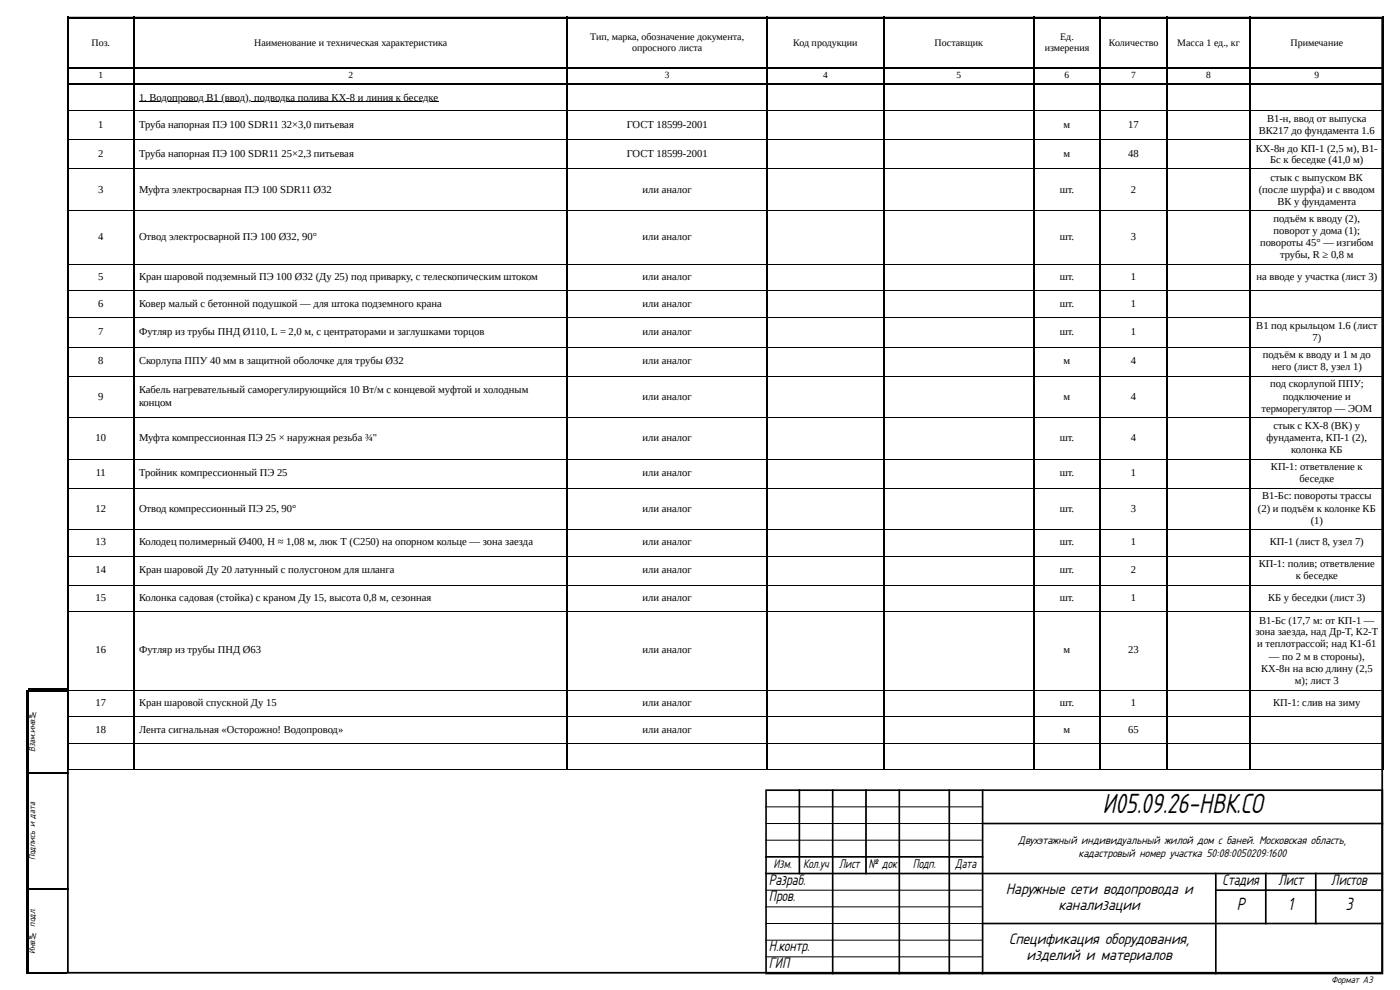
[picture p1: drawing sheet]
<svg xmlns="http://www.w3.org/2000/svg" width="420mm" height="297mm" viewBox="0 0 420 297" stroke-linecap="round" stroke-linejoin="round" font-family="sans-serif">
<defs><g id="words">
<text font-size="8" x="330.9" y="243.8">И05.09.26-НВК.СО</text>
<g font-size="5.1">
<text x="371.2" y="273.1">Р</text>
<text x="386.7" y="273.1">1</text>
<text x="403.9" y="273.1">3</text>
</g>
<g font-size="4.4">
<text x="230.7" y="265.4">Разраб.</text>
<text x="301.8" y="268.1">Наружные сети водопровода и</text>
<text x="366.9" y="265.4">Стадия</text>
<text x="383.7" y="265.4">Лист</text>
<text x="399.5" y="265.4">Листов</text>
<text x="230.7" y="270.4">Пров.</text>
<text x="317.7" y="273.1">канализации</text>
<text x="230.7" y="285.4">Н.контр.</text>
<text x="302.8" y="283.1">Спецификация оборудования,</text>
<text x="230.7" y="290.4">ГИП</text>
<text x="308.1" y="288.1">изделий и материалов</text>
</g>
<g font-size="3.6">
<text x="232.2" y="260.3">Изм.</text>
<text x="241.1" y="260.3">Кол.уч</text>
<text x="251.8" y="260.3">Лист</text>
<text x="260.7" y="260.3">№ док</text>
<text x="273.9" y="260.3">Подп.</text>
<text x="286.8" y="260.3">Дата</text>
</g>
<g font-size="3.2">
<text x="41.7" y="30.2">1. Водопровод В1 (ввод), подводка полива КХ-8 и линия к беседке</text>
<text x="29.5" y="38.4">1</text>
<text x="41.7" y="38.4">Труба напорная ПЭ 100 SDR11 32×3,0 питьевая</text>
<text x="188.1" y="38.4">ГОСТ 18599-2001</text>
<text x="319.2" y="38.4">м</text>
<text x="338.7" y="38.4">17</text>
<text x="377.8" y="40.2">ВК217 до фундамента 1.6</text>
<text x="380.3" y="36.5">В1-н, ввод от выпуска</text>
<text x="29.5" y="47.1">2</text>
<text x="41.7" y="47.1">Труба напорная ПЭ 100 SDR11 25×2,3 питьевая</text>
<text x="188.1" y="47.1">ГОСТ 18599-2001</text>
<text x="319.2" y="47.1">м</text>
<text x="338.7" y="47.1">48</text>
<text x="376.9" y="45.5">КХ-8н до КП-1 (2,5 м), В1-</text>
<text x="381.2" y="48.9">Бс к беседке (41,0 м)</text>
<text x="29.5" y="57.9">3</text>
<text x="41.7" y="57.9">Муфта электросварная ПЭ 100 SDR11 Ø32</text>
<text x="192.9" y="57.9">или аналог</text>
<text x="318.1" y="57.9">шт.</text>
<text x="339.5" y="57.9">2</text>
<text x="377.8" y="57.9">(после шурфа) и с вводом</text>
<text x="381.4" y="54.2">стык с выпуском ВК</text>
<text x="383.4" y="61.4">ВК у фундамента</text>
<text x="29.5" y="72">4</text>
<text x="41.7" y="72">Отвод электросварной ПЭ 100 Ø32, 90°</text>
<text x="192.9" y="72">или аналог</text>
<text x="318.1" y="72">шт.</text>
<text x="339.5" y="72">3</text>
<text x="382.3" y="66.7">подъём к вводу (2),</text>
<text x="382.3" y="70.1">поворот у дома (1);</text>
<text x="378.2" y="73.8">повороты 45° — изгибом</text>
<text x="384.2" y="77.5">трубы, R ≥ 0,8 м</text>
<text x="29.5" y="84.1">5</text>
<text x="41.7" y="84.1">Кран шаровой подземный ПЭ 100 Ø32 (Ду 25) под приварку, с телескопическим штоком</text>
<text x="192.9" y="84.1">или аналог</text>
<text x="318.1" y="84.1">шт.</text>
<text x="339.5" y="84.1">1</text>
<text x="377.1" y="84.1">на вводе у участка (лист 3)</text>
<text x="29.5" y="92.1">6</text>
<text x="41.7" y="92.1">Ковер малый с бетонной подушкой — для штока подземного крана</text>
<text x="192.9" y="92.1">или аналог</text>
<text x="318.1" y="92.1">шт.</text>
<text x="339.5" y="92.1">1</text>
<text x="29.5" y="100.5">7</text>
<text x="41.7" y="100.5">Футляр из трубы ПНД Ø110, L = 2,0 м, с центраторами и заглушками торцов</text>
<text x="192.9" y="100.5">или аналог</text>
<text x="318.1" y="100.5">шт.</text>
<text x="339.5" y="100.5">1</text>
<text x="377.1" y="98.7">В1 под крыльцом 1.6 (лист</text>
<text x="379.1" y="107.4">подъём к вводу и 1 м до</text>
<text x="393.9" y="102.4">7)</text>
<text x="29.5" y="109.3">8</text>
<text x="41.7" y="109.3">Скорлупа ППУ 40 мм в защитной оболочке для трубы Ø32</text>
<text x="192.9" y="109.3">или аналог</text>
<text x="319.2" y="109.3">м</text>
<text x="339.5" y="109.3">4</text>
<text x="381.7" y="111.1">него (лист 8, узел 1)</text>
<text x="29.5" y="119.9">9</text>
<text x="41.7" y="118">Кабель нагревательный саморегулирующийся 10 Вт/м с концевой муфтой и холодным</text>
<text x="192.9" y="119.9">или аналог</text>
<text x="319.2" y="119.9">м</text>
<text x="339.5" y="119.9">4</text>
<text x="381.2" y="116.2">под скорлупой ППУ;</text>
<text x="385" y="119.9">подключение и</text>
<text x="41.7" y="121.7">концом</text>
<text x="378.6" y="123.6">терморегулятор — ЭОМ</text>
<text x="382.2" y="128.6">стык с КХ-8 (ВК) у</text>
<text x="28.7" y="132.3">10</text>
<text x="41.7" y="132.3">Муфта компрессионная ПЭ 25 × наружная резьба ¾&quot;</text>
<text x="192.9" y="132.3">или аналог</text>
<text x="318.1" y="132.3">шт.</text>
<text x="339.5" y="132.3">4</text>
<text x="380.2" y="132.3">фундамента, КП-1 (2),</text>
<text x="387.5" y="136">колонка КБ</text>
<text x="28.7" y="142.9">11</text>
<text x="41.7" y="142.9">Тройник компрессионный ПЭ 25</text>
<text x="192.9" y="142.9">или аналог</text>
<text x="318.1" y="142.9">шт.</text>
<text x="339.5" y="142.9">1</text>
<text x="381.5" y="141">КП-1: ответвление к</text>
<text x="378.8" y="149.8">В1-Бс: повороты трассы</text>
<text x="390.1" y="144.7">беседке</text>
<text x="28.7" y="153.5">12</text>
<text x="41.7" y="153.5">Отвод компрессионный ПЭ 25, 90°</text>
<text x="192.9" y="153.5">или аналог</text>
<text x="318.1" y="153.5">шт.</text>
<text x="339.5" y="153.5">3</text>
<text x="377.5" y="153.5">(2) и подъём к колонке КБ</text>
<text x="393.4" y="157.2">(1)</text>
<text x="28.7" y="163.5">13</text>
<text x="41.7" y="163.5">Колодец полимерный Ø400, H ≈ 1,08 м, люк Т (C250) на опорном кольце — зона заезда</text>
<text x="192.9" y="163.5">или аналог</text>
<text x="318.1" y="163.5">шт.</text>
<text x="339.5" y="163.5">1</text>
<text x="381.1" y="163.5">КП-1 (лист 8, узел 7)</text>
<text x="28.7" y="172">14</text>
<text x="41.7" y="172">Кран шаровой Ду 20 латунный с полусгоном для шланга</text>
<text x="192.9" y="172">или аналог</text>
<text x="318.1" y="172">шт.</text>
<text x="339.5" y="172">2</text>
<text x="377.8" y="170.1">КП-1: полив; ответвление</text>
<text x="388.9" y="173.8">к беседке</text>
<text x="28.7" y="180.4">15</text>
<text x="41.7" y="180.4">Колонка садовая (стойка) с краном Ду 15, высота 0,8 м, сезонная</text>
<text x="192.9" y="180.4">или аналог</text>
<text x="318.1" y="180.4">шт.</text>
<text x="339.5" y="180.4">1</text>
<text x="380.6" y="180.4">КБ у беседки (лист 3)</text>
<text x="376.8" y="190.5">зона заезда, над Др-Т, К2-Т</text>
<text x="377.9" y="187.1">В1-Бс (17,7 м: от КП-1 —</text>
<text x="28.7" y="196.1">16</text>
<text x="41.7" y="196.1">Футляр из трубы ПНД Ø63</text>
<text x="192.9" y="196.1">или аналог</text>
<text x="319.2" y="196.1">м</text>
<text x="338.7" y="196.1">23</text>
<text x="377.3" y="194.2">и теплотрассой; над К1-б1</text>
<text x="380.9" y="197.9">— по 2 м в стороны),</text>
<text x="378.5" y="201.6">КХ-8н на всю длину (2,5</text>
<text x="388.6" y="205.3">м); лист 3</text>
<text x="28.7" y="211.7">17</text>
<text x="41.7" y="211.7">Кран шаровой спускной Ду 15</text>
<text x="192.9" y="211.7">или аналог</text>
<text x="318.1" y="211.7">шт.</text>
<text x="339.5" y="211.7">1</text>
<text x="382.2" y="211.7">КП-1: слив на зиму</text>
<text x="28.7" y="219.9">18</text>
<text x="41.7" y="219.9">Лента сигнальная «Осторожно! Водопровод»</text>
<text x="192.9" y="219.9">или аналог</text>
<text x="319.2" y="219.9">м</text>
<text x="338.7" y="219.9">65</text>
<text x="305.7" y="253.1">Двухэтажный индивидуальный жилой дом с баней. Московская область,</text>
<text x="323.7" y="257.1">кадастровый номер участка 50:08:0050209:1600</text>
</g>
<g font-size="3">
<text x="177.2" y="11.9">Тип, марка, обозначение документа,</text>
<text x="318.2" y="11.9">Ед.</text>
<text x="27.5" y="13.8">Поз.</text>
<text x="76.3" y="13.8">Наименование и техническая характеристика</text>
<text x="189.7" y="15.3">опросного листа</text>
<text x="238.1" y="13.8">Код продукции</text>
<text x="280.5" y="13.8">Поставщик</text>
<text x="313.6" y="15.3">измерения</text>
<text x="332.8" y="13.8">Количество</text>
<text x="353.4" y="13.8">Масса 1 ед., кг</text>
<text x="387.3" y="13.8">Примечание</text>
</g>
<g font-size="2.8">
<text x="29.6" y="23.5">1</text>
<text x="104.6" y="23.5">2</text>
<text x="199.5" y="23.5">3</text>
<text x="247" y="23.5">4</text>
<text x="287" y="23.5">5</text>
<text x="319.5" y="23.5">6</text>
<text x="339.5" y="23.5">7</text>
<text x="362" y="23.5">8</text>
<text x="394.5" y="23.5">9</text>
</g>
<text font-size="2.7" x="399.6" y="295">Формат А3</text>
<g font-size="2.5">
<text x="11.2" y="213.6" transform="rotate(180 11.2 213.6)">№</text>
<text x="10.6" y="225.6" transform="rotate(-90 10.6 225.6)">Взам.инв.</text>
<text x="10.6" y="258" transform="rotate(-90 10.6 258)">Подпись и дата</text>
<text x="10.6" y="278" transform="rotate(-90 10.6 278)">подл.</text>
<text x="11.2" y="279.8" transform="rotate(180 11.2 279.8)">№</text>
<text x="10.6" y="286.1" transform="rotate(-90 10.6 286.1)">Инв.</text>
</g>
</g></defs>
<path d="M20.4 5.3h394.5v286.5h-394.5z" fill="none" stroke="#000" stroke-width=".53"/>
<g fill="#000">
<path d="M20.1 5h.5v15.6h-.5zM20.1 5h20.4v.6h-20.4zM40 5h.5v15.6h-.5zM40.5 5h129.9v.6h-129.9zM169.9 5h.5v15.6h-.5zM170.4 5h60.1v.6h-60.1zM229.9 5h.6v15.6h-.6zM230.5 5h35.1v.6h-35.1zM265.1 5h.5v15.6h-.5zM265.6 5h45v.6h-45zM310.1 5h.5v15.6h-.5zM310.6 5h19.9v.6h-19.9z"/>
<path d="M329.9 5h.6v15.6h-.6zM330.5 5h20.1v.6h-20.1zM350 5h.6v15.6h-.6zM350.6 5h24.8v.6h-24.8zM374.9 5h.5v15.6h-.5zM375.4 5h40v.6h-40zM414.9 5h.5v15.6h-.5zM20.1 20.6h.5v4.8h-.5zM20.1 20.1h20.4v.5h-20.4zM20.1 25.4h.5v7.9h-.5zM20.1 24.9h20.4v.5h-20.4zM20.1 33.3h.5v8.8h-.5z"/>
<path d="M40 20.6h.5v4.8h-.5zM40 25.4h.5v7.9h-.5zM40 33.3h.5v8.8h-.5zM40.5 20.1h129.9v.5h-129.9zM40.5 24.9h129.9v.5h-129.9zM169.9 20.6h.5v4.8h-.5zM169.9 25.4h.5v7.9h-.5zM169.9 33.3h.5v8.8h-.5zM170.4 20.1h60.1v.5h-60.1zM170.4 24.9h60.1v.5h-60.1zM229.9 20.6h.6v4.8h-.6zM229.9 25.4h.6v7.9h-.6z"/>
<path d="M229.9 33.3h.6v8.8h-.6zM230.5 20.1h35.1v.5h-35.1zM230.5 24.9h35.1v.5h-35.1zM265.1 20.6h.5v4.8h-.5zM265.1 25.4h.5v7.9h-.5zM265.1 33.3h.5v8.8h-.5zM265.6 20.1h45v.5h-45zM265.6 24.9h45v.5h-45zM310.1 20.6h.5v4.8h-.5zM310.1 25.4h.5v7.9h-.5zM310.1 33.3h.5v8.8h-.5zM310.6 20.1h19.9v.5h-19.9z"/>
<path d="M310.6 24.9h19.9v.5h-19.9zM329.9 20.6h.6v4.8h-.6zM329.9 25.4h.6v7.9h-.6zM329.9 33.3h.6v8.8h-.6zM330.5 20.1h20.1v.5h-20.1zM330.5 24.9h20.1v.5h-20.1zM350 20.6h.6v4.8h-.6zM350 25.4h.6v7.9h-.6zM350 33.3h.6v8.8h-.6zM350.6 20.1h24.8v.5h-24.8zM350.6 24.9h24.8v.5h-24.8zM374.9 20.6h.5v4.8h-.5z"/>
<path d="M374.9 25.4h.5v7.9h-.5zM374.9 33.3h.5v8.8h-.5zM375.4 20.1h40v.5h-40zM375.4 24.9h40v.5h-40zM414.9 20.6h.5v4.8h-.5zM414.9 25.4h.5v7.9h-.5zM414.9 33.3h.5v8.8h-.5zM20.1 42.1h.5v8.7h-.5zM20.1 50.8h.5v12.4h-.5zM40 42.1h.5v8.7h-.5zM40 50.8h.5v12.4h-.5zM169.9 42.1h.5v8.7h-.5z"/>
<path d="M169.9 50.8h.5v12.4h-.5zM229.9 42.1h.6v8.7h-.6zM229.9 50.8h.6v12.4h-.6zM265.1 42.1h.5v8.7h-.5zM265.1 50.8h.5v12.4h-.5zM310.1 42.1h.5v8.7h-.5zM310.1 50.8h.5v12.4h-.5zM329.9 42.1h.6v8.7h-.6zM329.9 50.8h.6v12.4h-.6zM350 42.1h.6v8.7h-.6zM350 50.8h.6v12.4h-.6zM374.9 42.1h.5v8.7h-.5z"/>
<path d="M374.9 50.8h.5v12.4h-.5zM414.9 42.1h.5v8.7h-.5zM414.9 50.8h.5v12.4h-.5zM20.1 63.2h.5v16.2h-.5zM20.1 79.4h.5v7.9h-.5zM40 63.2h.5v16.2h-.5zM40 79.4h.5v7.9h-.5zM169.9 63.2h.5v16.2h-.5zM169.9 79.4h.5v7.9h-.5zM229.9 63.2h.6v16.2h-.6zM229.9 79.4h.6v7.9h-.6zM265.1 63.2h.5v16.2h-.5z"/>
<path d="M265.1 79.4h.5v7.9h-.5zM310.1 63.2h.5v16.2h-.5zM310.1 79.4h.5v7.9h-.5zM329.9 63.2h.6v16.2h-.6zM329.9 79.4h.6v7.9h-.6zM350 63.2h.6v16.2h-.6zM350 79.4h.6v7.9h-.6zM374.9 63.2h.5v16.2h-.5zM374.9 79.4h.5v7.9h-.5zM414.9 63.2h.5v16.2h-.5zM414.9 79.4h.5v7.9h-.5zM20.1 87.3h.5v8.2h-.5z"/>
<path d="M20.1 95.5h.5v8.7h-.5zM40 87.3h.5v8.2h-.5zM40 95.5h.5v8.7h-.5zM169.9 87.3h.5v8.2h-.5zM169.9 95.5h.5v8.7h-.5zM229.9 87.3h.6v8.2h-.6zM229.9 95.5h.6v8.7h-.6zM265.1 87.3h.5v8.2h-.5zM265.1 95.5h.5v8.7h-.5zM310.1 87.3h.5v8.2h-.5zM310.1 95.5h.5v8.7h-.5zM329.9 87.3h.6v8.2h-.6z"/>
<path d="M329.9 95.5h.6v8.7h-.6zM350 87.3h.6v8.2h-.6zM350 95.5h.6v8.7h-.6zM374.9 87.3h.5v8.2h-.5zM374.9 95.5h.5v8.7h-.5zM414.9 87.3h.5v8.2h-.5zM414.9 95.5h.5v8.7h-.5zM20.1 104.2h.5v8.8h-.5zM20.1 113h.5v12.4h-.5zM40 104.2h.5v8.8h-.5zM40 113h.5v12.4h-.5zM169.9 104.2h.5v8.8h-.5z"/>
<path d="M169.9 113h.5v12.4h-.5zM229.9 104.2h.6v8.8h-.6zM229.9 113h.6v12.4h-.6zM265.1 104.2h.5v8.8h-.5zM265.1 113h.5v12.4h-.5zM310.1 104.2h.5v8.8h-.5zM310.1 113h.5v12.4h-.5zM329.9 104.2h.6v8.8h-.6zM329.9 113h.6v12.4h-.6zM350 104.2h.6v8.8h-.6zM350 113h.6v12.4h-.6zM374.9 104.2h.5v8.8h-.5z"/>
<path d="M374.9 113h.5v12.4h-.5zM414.9 104.2h.5v8.8h-.5zM414.9 113h.5v12.4h-.5zM20.1 125.4h.5v12.4h-.5zM20.1 137.8h.5v8.8h-.5zM40 125.4h.5v12.4h-.5zM40 137.8h.5v8.8h-.5zM169.9 125.4h.5v12.4h-.5zM169.9 137.8h.5v8.8h-.5zM229.9 125.4h.6v12.4h-.6zM229.9 137.8h.6v8.8h-.6zM265.1 125.4h.5v12.4h-.5z"/>
<path d="M265.1 137.8h.5v8.8h-.5zM310.1 125.4h.5v12.4h-.5zM310.1 137.8h.5v8.8h-.5zM329.9 125.4h.6v12.4h-.6zM329.9 137.8h.6v8.8h-.6zM350 125.4h.6v12.4h-.6zM350 137.8h.6v8.8h-.6zM374.9 125.4h.5v12.4h-.5zM374.9 137.8h.5v8.8h-.5zM414.9 125.4h.5v12.4h-.5zM414.9 137.8h.5v8.8h-.5zM20.1 146.6h.5v12.4h-.5z"/>
<path d="M20.1 159h.5v8h-.5zM40 146.6h.5v12.4h-.5zM40 159h.5v8h-.5zM169.9 146.6h.5v12.4h-.5zM169.9 159h.5v8h-.5zM229.9 146.6h.6v12.4h-.6zM229.9 159h.6v8h-.6zM265.1 146.6h.5v12.4h-.5zM265.1 159h.5v8h-.5zM310.1 146.6h.5v12.4h-.5zM310.1 159h.5v8h-.5zM329.9 146.6h.6v12.4h-.6z"/>
<path d="M329.9 159h.6v8h-.6zM350 146.6h.6v12.4h-.6zM350 159h.6v8h-.6zM374.9 146.6h.5v12.4h-.5zM374.9 159h.5v8h-.5zM414.9 146.6h.5v12.4h-.5zM414.9 159h.5v8h-.5zM20.1 167h.5v8.7h-.5zM20.1 175.7h.5v7.9h-.5zM40 167h.5v8.7h-.5zM40 175.7h.5v7.9h-.5zM169.9 167h.5v8.7h-.5z"/>
<path d="M169.9 175.7h.5v7.9h-.5zM229.9 167h.6v8.7h-.6zM229.9 175.7h.6v7.9h-.6zM265.1 167h.5v8.7h-.5zM265.1 175.7h.5v7.9h-.5zM310.1 167h.5v8.7h-.5zM310.1 175.7h.5v7.9h-.5zM329.9 167h.6v8.7h-.6zM329.9 175.7h.6v7.9h-.6zM350 167h.6v8.7h-.6zM350 175.7h.6v7.9h-.6zM374.9 167h.5v8.7h-.5z"/>
<path d="M374.9 175.7h.5v7.9h-.5zM414.9 167h.5v8.7h-.5zM414.9 175.7h.5v7.9h-.5zM20.1 183.6h.5v23.6h-.5zM40 183.6h.5v23.6h-.5zM169.9 183.6h.5v23.6h-.5zM229.9 183.6h.6v23.6h-.6zM265.1 183.6h.5v23.6h-.5zM310.1 183.6h.5v23.6h-.5zM329.9 183.6h.6v23.6h-.6zM350 183.6h.6v23.6h-.6zM374.9 183.6h.5v23.6h-.5z"/>
<path d="M414.9 183.6h.5v23.6h-.5zM7.9 206.9h12.2v.5h-12.2zM7.9 206.9h.6v85.2h-.6zM8.5 206.4h12.1v.5h-12.1zM20.1 207.2h.5v7.9h-.5zM20.1 215.1h.5v7.9h-.5zM40 207.2h.5v7.9h-.5zM40 215.1h.5v7.9h-.5zM169.9 207.2h.5v7.9h-.5zM169.9 215.1h.5v7.9h-.5zM229.9 207.2h.6v7.9h-.6zM229.9 215.1h.6v7.9h-.6z"/>
<path d="M265.1 207.2h.5v7.9h-.5zM265.1 215.1h.5v7.9h-.5zM310.1 207.2h.5v7.9h-.5zM310.1 215.1h.5v7.9h-.5zM329.9 207.2h.6v7.9h-.6zM329.9 215.1h.6v7.9h-.6zM350 207.2h.6v7.9h-.6zM350 215.1h.6v7.9h-.6zM374.9 207.2h.5v7.9h-.5zM374.9 215.1h.5v7.9h-.5zM414.9 207.2h.5v7.9h-.5zM414.9 215.1h.5v7.9h-.5z"/>
<path d="M8.5 231.5h12.1v.5h-12.1zM20.1 223h.5v8h-.5zM40 223h.5v8h-.5zM169.9 223h.5v8h-.5zM229.9 223h.6v8h-.6zM265.1 223h.5v8h-.5zM310.1 223h.5v8h-.5zM329.9 223h.6v8h-.6zM350 223h.6v8h-.6zM374.9 223h.5v8h-.5zM414.9 223h.5v8h-.5zM8.5 266.4h12.1v.6h-12.1z"/>
<path d="M7.9 291.6h12.2v.5h-12.2z"/>
</g>
<g fill="none" stroke="#000" stroke-width=".3">
<path d="M20.6 33.2h19.4M40.5 33.2h129.4M41.7 30.6h89.8M170.4 33.2h59.5M230.5 33.2h34.6M265.6 33.2h44.5M310.6 33.2h19.3M330.5 33.2h19.5M350.6 33.2h24.3M375.4 33.2h39.5M20.6 41.9h19.4M20.6 50.7h19.4"/>
<path d="M40.5 41.9h129.4M40.5 50.7h129.4M170.4 41.9h59.5M170.4 50.7h59.5M230.5 41.9h34.6M230.5 50.7h34.6M265.6 41.9h44.5M265.6 50.7h44.5M310.6 41.9h19.3M310.6 50.7h19.3M330.5 41.9h19.5M330.5 50.7h19.5"/>
<path d="M350.6 41.9h24.3M350.6 50.7h24.3M375.4 41.9h39.5M375.4 50.7h39.5M20.6 63.1h19.4M20.6 79.2h19.4M40.5 63.1h129.4M40.5 79.2h129.4M170.4 63.1h59.5M170.4 79.2h59.5M230.5 63.1h34.6M230.5 79.2h34.6"/>
<path d="M265.6 63.1h44.5M265.6 79.2h44.5M310.6 63.1h19.3M310.6 79.2h19.3M330.5 63.1h19.5M330.5 79.2h19.5M350.6 63.1h24.3M350.6 79.2h24.3M375.4 63.1h39.5M375.4 79.2h39.5M20.6 87.2h19.4M20.6 95.4h19.4"/>
<path d="M40.5 87.2h129.4M40.5 95.4h129.4M170.4 87.2h59.5M170.4 95.4h59.5M230.5 87.2h34.6M230.5 95.4h34.6M265.6 87.2h44.5M265.6 95.4h44.5M310.6 87.2h19.3M310.6 95.4h19.3M330.5 87.2h19.5M330.5 95.4h19.5"/>
<path d="M350.6 87.2h24.3M350.6 95.4h24.3M375.4 87.2h39.5M375.4 95.4h39.5M20.6 104.1h19.4M20.6 112.8h19.4M40.5 104.1h129.4M40.5 112.8h129.4M170.4 104.1h59.5M170.4 112.8h59.5M230.5 104.1h34.6M230.5 112.8h34.6"/>
<path d="M265.6 104.1h44.5M265.6 112.8h44.5M310.6 104.1h19.3M310.6 112.8h19.3M330.5 104.1h19.5M330.5 112.8h19.5M350.6 104.1h24.3M350.6 112.8h24.3M375.4 104.1h39.5M375.4 112.8h39.5M20.6 125.3h19.4M20.6 137.7h19.4"/>
<path d="M40.5 125.3h129.4M40.5 137.7h129.4M170.4 125.3h59.5M170.4 137.7h59.5M230.5 125.3h34.6M230.5 137.7h34.6M265.6 125.3h44.5M265.6 137.7h44.5M310.6 125.3h19.3M310.6 137.7h19.3M330.5 125.3h19.5M330.5 137.7h19.5"/>
<path d="M350.6 125.3h24.3M350.6 137.7h24.3M375.4 125.3h39.5M375.4 137.7h39.5M20.6 146.4h19.4M20.6 158.9h19.4M40.5 146.4h129.4M40.5 158.9h129.4M170.4 146.4h59.5M170.4 158.9h59.5M230.5 146.4h34.6M230.5 158.9h34.6"/>
<path d="M265.6 146.4h44.5M265.6 158.9h44.5M310.6 146.4h19.3M310.6 158.9h19.3M330.5 146.4h19.5M330.5 158.9h19.5M350.6 146.4h24.3M350.6 158.9h24.3M375.4 146.4h39.5M375.4 158.9h39.5M20.6 166.8h19.4M20.6 175.6h19.4"/>
<path d="M40.5 166.8h129.4M40.5 175.6h129.4M170.4 166.8h59.5M170.4 175.6h59.5M230.5 166.8h34.6M230.5 175.6h34.6M265.6 166.8h44.5M265.6 175.6h44.5M310.6 166.8h19.3M310.6 175.6h19.3M330.5 166.8h19.5M330.5 175.6h19.5"/>
<path d="M350.6 166.8h24.3M350.6 175.6h24.3M375.4 166.8h39.5M375.4 175.6h39.5M20.6 183.5h19.4M40.5 183.5h129.4M170.4 183.5h59.5M230.5 183.5h34.6M265.6 183.5h44.5M310.6 183.5h19.3M330.5 183.5h19.5M350.6 183.5h24.3"/>
<path d="M375.4 183.5h39.5M8.6 207v24.4M20.6 207h19.4M20.6 215h19.4M40.5 207h129.4M40.5 215h129.4M170.4 207h59.5M170.4 215h59.5M230.5 207h34.6M230.5 215h34.6M265.6 207h44.5M265.6 215h44.5"/>
<path d="M310.6 207h19.3M310.6 215h19.3M330.5 207h19.5M330.5 215h19.5M350.6 207h24.3M350.6 215h24.3M375.4 207h39.5M375.4 215h39.5M8.6 232.1v34.4M20.6 222.9h19.4M20.6 230.8h19.4M40.5 222.9h129.4"/>
<path d="M40.5 230.8h129.4M170.4 222.9h59.5M170.4 230.8h59.5M230.5 222.9h34.6M230.5 230.8h34.6M265.6 222.9h44.5M265.6 230.8h44.5M310.6 222.9h19.3M310.6 230.8h19.3M330.5 222.9h19.5M330.5 230.8h19.5M350.6 222.9h24.3"/>
<path d="M350.6 230.8h24.3M375.4 222.9h39.5M375.4 230.8h39.5M229.9 252.1h65M229.9 247.1h65M229.9 242.1h65M8.6 267.1v24.3M229.9 277.1h65M229.9 272.1h65M229.9 267.1h65M229.9 287.1h65M229.9 282.1h65"/>
</g>
<g fill="none" stroke="#000" stroke-width=".5">
<path d="M229.9 237.1h185v55h-185zM239.9 237.1v25M249.9 237.1v55M259.9 237.1v25M269.9 237.1v55M284.9 237.1v55M294.9 237.1v55M229.9 257.1h65M294.9 247.1h120M229.9 262.1h185M294.9 277.1h120M364.9 262.1v30"/>
<path d="M364.9 267.1h50M379.9 262.1v15M394.9 262.1v15"/>
</g>
<use href="#words"/>
</svg>
